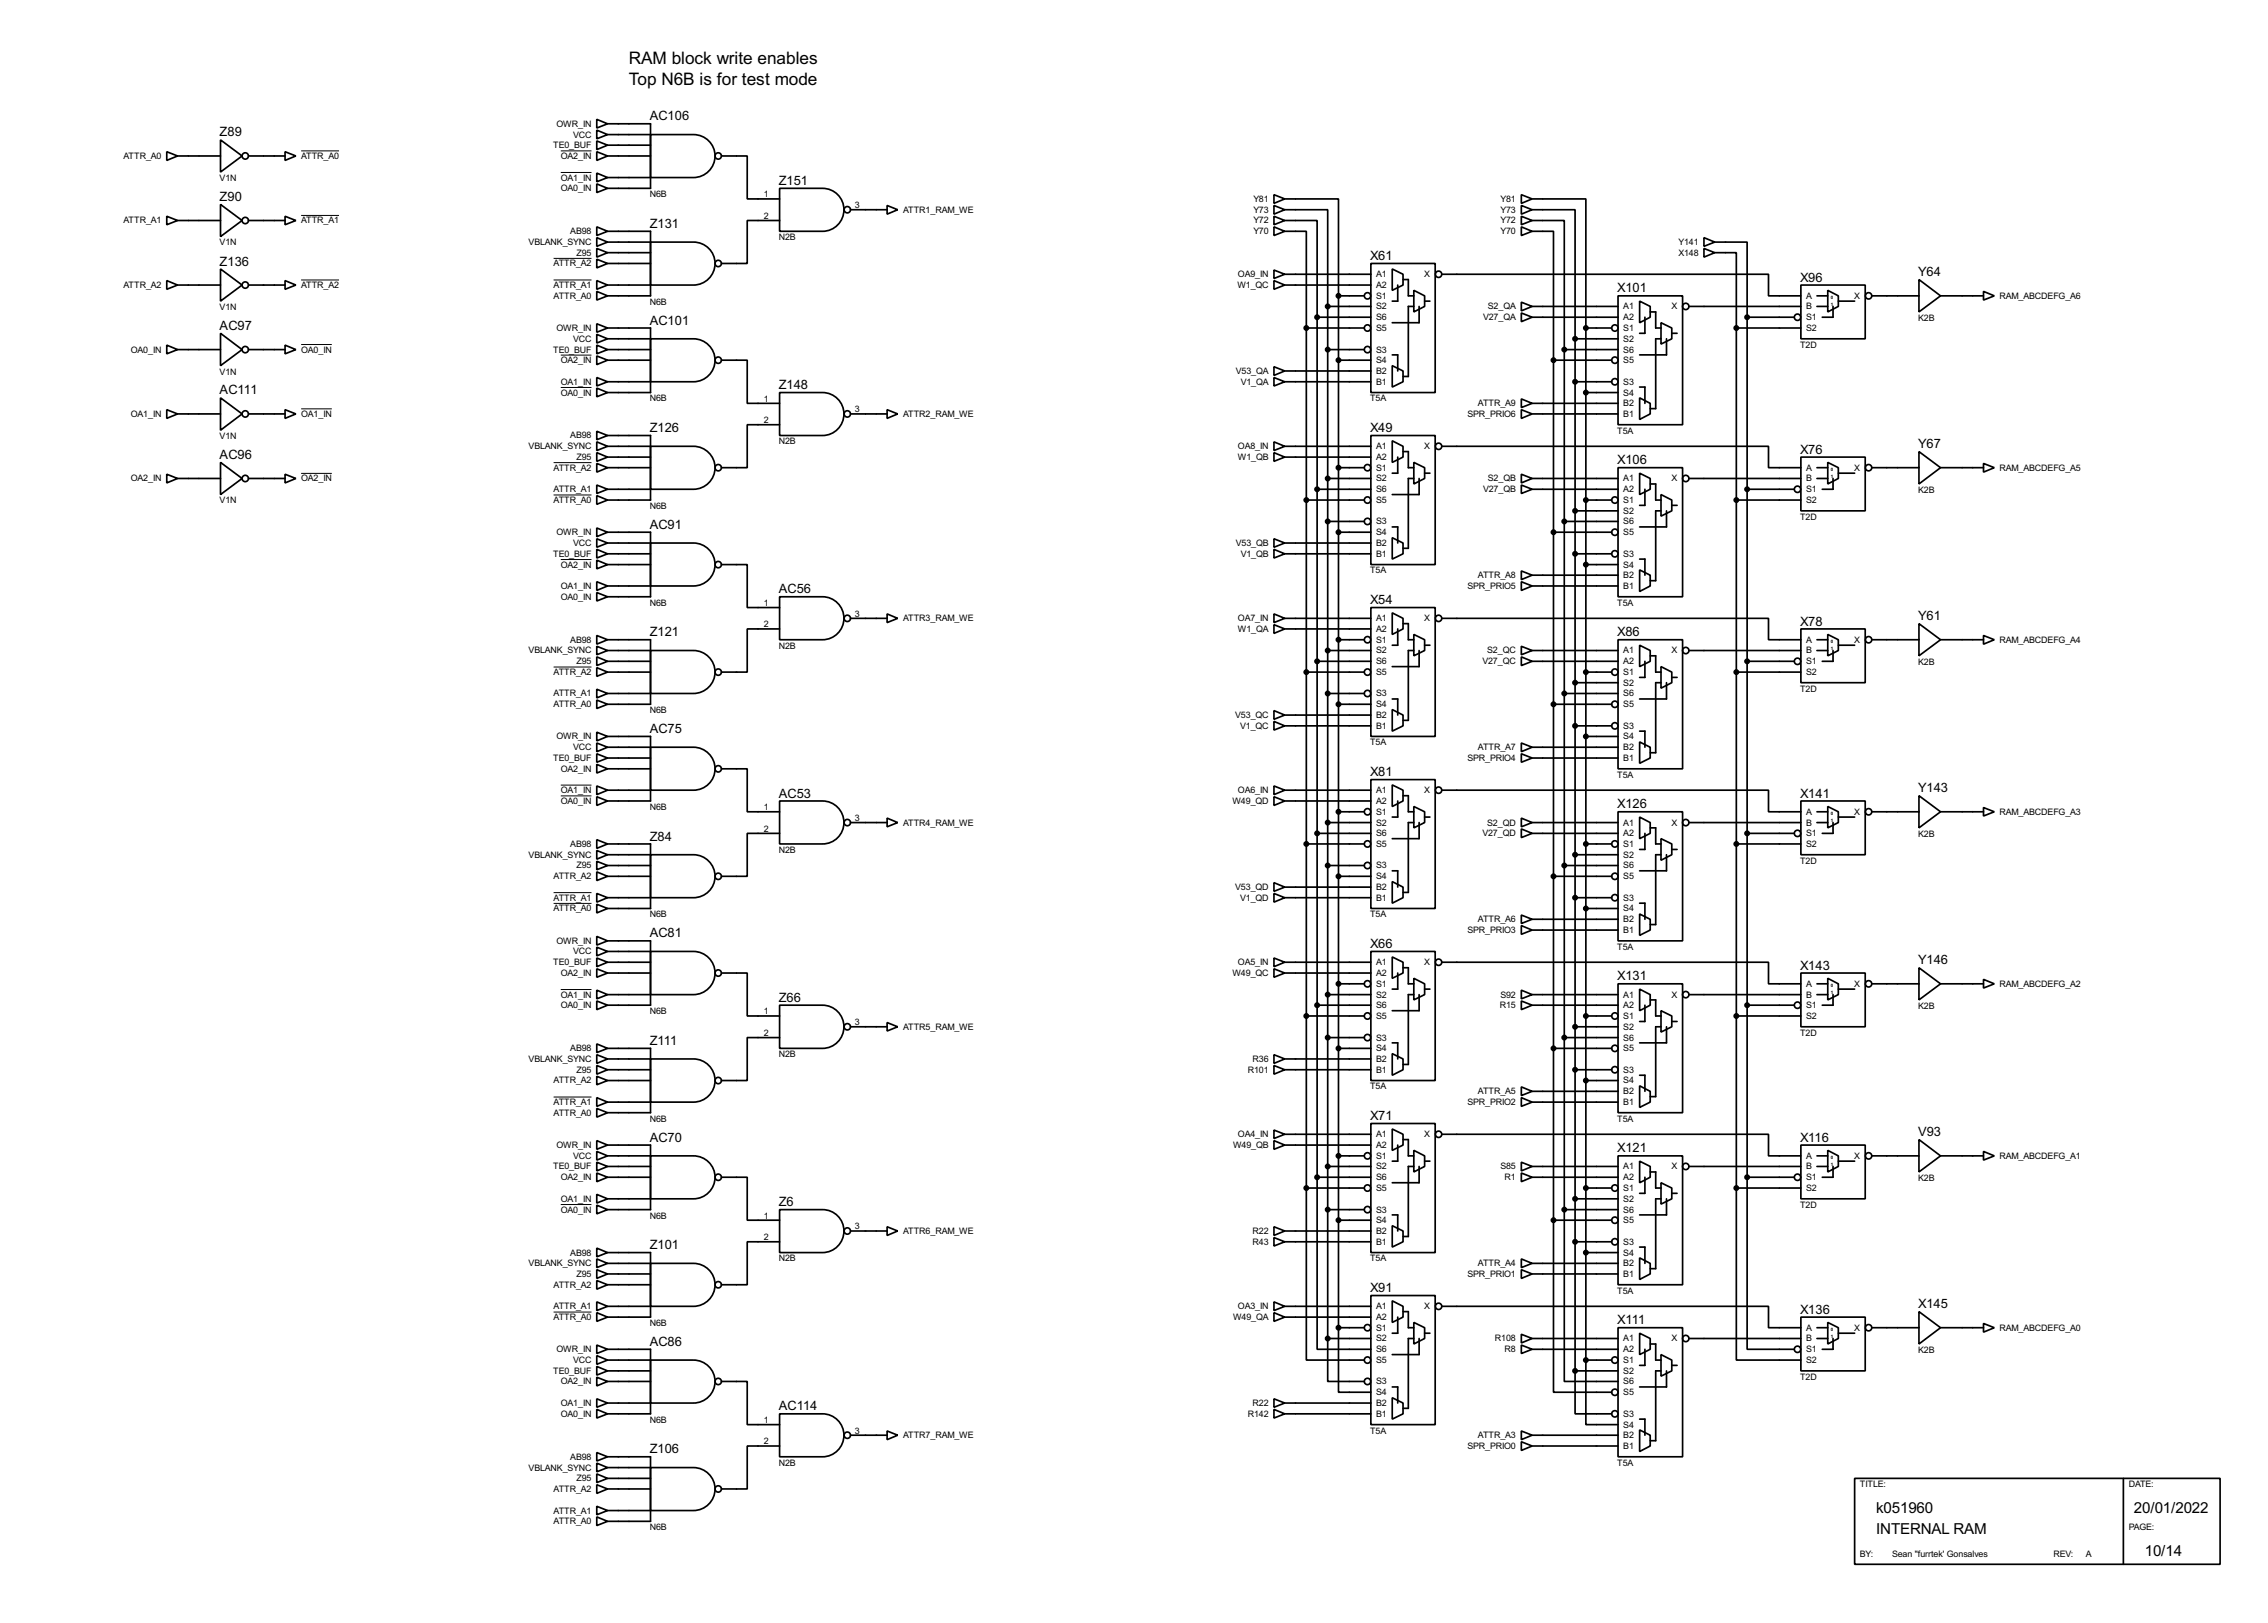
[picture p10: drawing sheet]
<svg xmlns="http://www.w3.org/2000/svg" width="536mm" height="383mm" viewBox="0 0 536 383" stroke-linecap="round" stroke-linejoin="round" font-family="sans-serif">
<defs><g id="words">
<g font-size="4.6">
<text x="148.6" y="15.1">RAM block write enables</text>
<text x="148.6" y="20.2">Top N6B is for test mode</text>
</g>
<g font-size="4">
<text x="443.3" y="357.4">k051960</text>
<text x="504.2" y="357.4">20/01/2022</text>
<text x="443.3" y="362.5">INTERNAL RAM</text>
<text x="506.8" y="367.6">10/14</text>
</g>
<g font-size="3.4">
<text x="153.5" y="28.5">AC106</text>
<text x="51.9" y="32.3">Z89</text>
<text x="51.9" y="47.5">Z90</text>
<text x="184" y="43.7">Z151</text>
<text x="153.5" y="53.9">Z131</text>
<text x="51.9" y="62.8">Z136</text>
<text x="323.7" y="61.4">X61</text>
<text x="453.2" y="65.3">Y64</text>
<text x="382.1" y="69.1">X101</text>
<text x="425.3" y="66.6">X96</text>
<text x="51.9" y="78">AC97</text>
<text x="153.5" y="76.7">AC101</text>
<text x="51.9" y="93.2">AC111</text>
<text x="184" y="92">Z148</text>
<text x="153.5" y="102.1">Z126</text>
<text x="323.7" y="102.1">X49</text>
<text x="425.3" y="107.2">X76</text>
<text x="453.2" y="105.9">Y67</text>
<text x="51.9" y="108.5">AC96</text>
<text x="382.1" y="109.7">X106</text>
<text x="153.5" y="124.9">AC91</text>
<text x="184" y="140.2">AC56</text>
<text x="323.7" y="142.8">X54</text>
<text x="425.3" y="147.8">X78</text>
<text x="453.2" y="146.6">Y61</text>
<text x="153.5" y="150.3">Z121</text>
<text x="382.1" y="150.3">X86</text>
<text x="153.5" y="173.2">AC75</text>
<text x="323.7" y="183.4">X81</text>
<text x="184" y="188.5">AC53</text>
<text x="382.1" y="191">X126</text>
<text x="425.3" y="188.5">X141</text>
<text x="453.2" y="187.2">Y143</text>
<text x="153.5" y="198.6">Z84</text>
<text x="153.5" y="221.5">AC81</text>
<text x="323.7" y="224">X66</text>
<text x="453.2" y="227.9">Y146</text>
<text x="382.1" y="231.7">X131</text>
<text x="425.3" y="229.1">X143</text>
<text x="184" y="236.7">Z66</text>
<text x="153.5" y="246.9">Z111</text>
<text x="153.5" y="269.8">AC70</text>
<text x="323.7" y="264.7">X71</text>
<text x="425.3" y="269.8">X116</text>
<text x="453.2" y="268.5">V93</text>
<text x="382.1" y="272.3">X121</text>
<text x="184" y="285">Z6</text>
<text x="153.5" y="295.2">Z101</text>
<text x="323.7" y="305.3">X91</text>
<text x="425.3" y="310.4">X136</text>
<text x="453.2" y="309.1">X145</text>
<text x="382.1" y="312.9">X111</text>
<text x="153.5" y="318">AC86</text>
<text x="184" y="333.3">AC114</text>
<text x="153.5" y="343.4">Z106</text>
</g>
<g font-size="2.4">
<text x="131.5" y="30">OWR_IN</text>
<text x="130.7" y="35">TE0_BUF</text>
<text x="135.4" y="32.5">VCC</text>
<text x="29.2" y="37.5">ATTR_A0</text>
<text x="71.2" y="37.5">ATTR_A0</text>
<text x="132.5" y="37.5">OA2_IN</text>
<text x="51.9" y="42.7">V1N</text>
<text x="132.5" y="42.7">OA1_IN</text>
<text x="132.5" y="45.2">OA0_IN</text>
<text x="153.5" y="46.6">N6B</text>
<text x="180.5" y="46.6">1</text>
<text x="296.2" y="47.7">Y81</text>
<text x="354.6" y="47.7">Y81</text>
<text x="29.2" y="52.8">ATTR_A1</text>
<text x="71.2" y="52.8">ATTR_A1</text>
<text x="180.5" y="51.7">2</text>
<text x="202" y="49.2">3</text>
<text x="213.4" y="50.2">ATTR1_RAM_WE</text>
<text x="296.2" y="50.2">Y73</text>
<text x="296.2" y="52.8">Y72</text>
<text x="354.6" y="50.2">Y73</text>
<text x="354.6" y="52.8">Y72</text>
<text x="51.9" y="58">V1N</text>
<text x="124.9" y="57.9">VBLANK_SYNC</text>
<text x="134.8" y="55.4">AB98</text>
<text x="184" y="56.8">N2B</text>
<text x="296.2" y="55.4">Y70</text>
<text x="354.6" y="55.4">Y70</text>
<text x="396.6" y="57.9">Y141</text>
<text x="130.8" y="62.9">ATTR_A2</text>
<text x="136.2" y="60.4">Z95</text>
<text x="292.5" y="65.5">OA9_IN</text>
<text x="325.2" y="65.5">A1</text>
<text x="336.5" y="65.5">X</text>
<text x="396.5" y="60.4">X148</text>
<text x="29.2" y="68.1">ATTR_A2</text>
<text x="71.2" y="68.1">ATTR_A2</text>
<text x="130.8" y="68.1">ATTR_A1</text>
<text x="130.8" y="70.6">ATTR_A0</text>
<text x="153.5" y="72">N6B</text>
<text x="292.4" y="68.1">W1_QC</text>
<text x="325.2" y="68.1">A2</text>
<text x="325.2" y="70.6">S1</text>
<text x="426.8" y="70.6">A</text>
<text x="438.1" y="70.6">X</text>
<text x="472.5" y="70.6">RAM_ABCDEFG_A6</text>
<text x="51.9" y="73.3">V1N</text>
<text x="325.2" y="73.1">S2</text>
<text x="325.2" y="75.6">S6</text>
<text x="350.4" y="75.6">V27_QA</text>
<text x="351.6" y="73.1">S2_QA</text>
<text x="383.6" y="73.1">A1</text>
<text x="383.6" y="75.6">A2</text>
<text x="394.9" y="73.1">X</text>
<text x="426.8" y="73.1">B</text>
<text x="426.8" y="75.6">S1</text>
<text x="453.2" y="75.8">K2B</text>
<text x="30.9" y="83.3">OA0_IN</text>
<text x="71.2" y="83.3">OA0_IN</text>
<text x="130.7" y="83.3">TE0_BUF</text>
<text x="131.5" y="78.2">OWR_IN</text>
<text x="135.4" y="80.8">VCC</text>
<text x="325.2" y="83.3">S3</text>
<text x="325.2" y="78.2">S5</text>
<text x="383.6" y="80.8">S2</text>
<text x="383.6" y="83.3">S6</text>
<text x="383.6" y="78.2">S1</text>
<text x="425.3" y="82.2">T2D</text>
<text x="426.8" y="78.2">S2</text>
<text x="51.9" y="88.5">V1N</text>
<text x="132.5" y="85.8">OA2_IN</text>
<text x="292" y="88.4">V53_QA</text>
<text x="325.2" y="85.8">S4</text>
<text x="325.2" y="88.4">B2</text>
<text x="383.6" y="85.8">S5</text>
<text x="132.5" y="90.9">OA1_IN</text>
<text x="132.5" y="93.5">OA0_IN</text>
<text x="153.5" y="94.9">N6B</text>
<text x="180.5" y="94.9">1</text>
<text x="293.2" y="90.9">V1_QA</text>
<text x="323.7" y="94.9">T5A</text>
<text x="325.2" y="90.9">B1</text>
<text x="349.2" y="96">ATTR_A9</text>
<text x="383.6" y="93.5">S4</text>
<text x="383.6" y="96">B2</text>
<text x="383.6" y="90.9">S3</text>
<text x="30.9" y="98.5">OA1_IN</text>
<text x="71.2" y="98.5">OA1_IN</text>
<text x="180.5" y="100">2</text>
<text x="202" y="97.4">3</text>
<text x="213.4" y="98.5">ATTR2_RAM_WE</text>
<text x="346.7" y="98.5">SPR_PRIO6</text>
<text x="383.6" y="98.5">B1</text>
<text x="51.9" y="103.7">V1N</text>
<text x="124.9" y="106.2">VBLANK_SYNC</text>
<text x="134.8" y="103.6">AB98</text>
<text x="184" y="105">N2B</text>
<text x="292.5" y="106.2">OA8_IN</text>
<text x="325.2" y="106.2">A1</text>
<text x="336.5" y="106.2">X</text>
<text x="382.1" y="102.4">T5A</text>
<text x="30.9" y="113.7">OA2_IN</text>
<text x="71.2" y="113.7">OA2_IN</text>
<text x="130.8" y="111.2">ATTR_A2</text>
<text x="136.2" y="108.7">Z95</text>
<text x="292.5" y="108.7">W1_QB</text>
<text x="325.2" y="108.7">A2</text>
<text x="325.2" y="113.7">S2</text>
<text x="325.2" y="111.2">S1</text>
<text x="351.6" y="113.7">S2_QB</text>
<text x="383.6" y="113.7">A1</text>
<text x="394.9" y="113.7">X</text>
<text x="426.8" y="111.2">A</text>
<text x="426.8" y="113.7">B</text>
<text x="438.1" y="111.2">X</text>
<text x="472.5" y="111.2">RAM_ABCDEFG_A5</text>
<text x="51.9" y="119">V1N</text>
<text x="130.8" y="116.3">ATTR_A1</text>
<text x="130.8" y="118.9">ATTR_A0</text>
<text x="325.2" y="116.3">S6</text>
<text x="325.2" y="118.9">S5</text>
<text x="350.4" y="116.3">V27_QB</text>
<text x="383.6" y="116.3">A2</text>
<text x="383.6" y="118.9">S1</text>
<text x="426.8" y="118.9">S2</text>
<text x="426.8" y="116.3">S1</text>
<text x="453.2" y="116.4">K2B</text>
<text x="153.5" y="120.3">N6B</text>
<text x="325.2" y="123.9">S3</text>
<text x="383.6" y="121.4">S2</text>
<text x="383.6" y="123.9">S6</text>
<text x="425.3" y="122.8">T2D</text>
<text x="130.7" y="131.6">TE0_BUF</text>
<text x="131.5" y="126.4">OWR_IN</text>
<text x="135.4" y="129">VCC</text>
<text x="292" y="129">V53_QB</text>
<text x="293.2" y="131.6">V1_QB</text>
<text x="325.2" y="126.4">S4</text>
<text x="325.2" y="129">B2</text>
<text x="325.2" y="131.6">B1</text>
<text x="383.6" y="131.6">S3</text>
<text x="383.6" y="126.4">S5</text>
<text x="132.5" y="134.1">OA2_IN</text>
<text x="323.7" y="135.5">T5A</text>
<text x="349.2" y="136.6">ATTR_A8</text>
<text x="383.6" y="134.1">S4</text>
<text x="383.6" y="136.6">B2</text>
<text x="132.5" y="139.2">OA1_IN</text>
<text x="132.5" y="141.7">OA0_IN</text>
<text x="153.5" y="143.1">N6B</text>
<text x="180.5" y="143.2">1</text>
<text x="346.7" y="139.2">SPR_PRIO5</text>
<text x="382.1" y="143.1">T5A</text>
<text x="383.6" y="139.2">B1</text>
<text x="180.5" y="148.2">2</text>
<text x="202" y="145.7">3</text>
<text x="213.4" y="146.8">ATTR3_RAM_WE</text>
<text x="292.5" y="146.8">OA7_IN</text>
<text x="292.5" y="149.3">W1_QA</text>
<text x="325.2" y="146.8">A1</text>
<text x="325.2" y="149.3">A2</text>
<text x="336.5" y="146.8">X</text>
<text x="124.9" y="154.4">VBLANK_SYNC</text>
<text x="134.8" y="151.9">AB98</text>
<text x="184" y="153.3">N2B</text>
<text x="325.2" y="154.4">S2</text>
<text x="325.2" y="151.9">S1</text>
<text x="351.4" y="154.4">S2_QC</text>
<text x="383.6" y="154.4">A1</text>
<text x="394.9" y="154.4">X</text>
<text x="426.8" y="151.9">A</text>
<text x="426.8" y="154.4">B</text>
<text x="438.1" y="151.9">X</text>
<text x="472.5" y="151.9">RAM_ABCDEFG_A4</text>
<text x="130.8" y="159.5">ATTR_A2</text>
<text x="136.2" y="157">Z95</text>
<text x="325.2" y="157">S6</text>
<text x="325.2" y="159.5">S5</text>
<text x="350.3" y="157">V27_QC</text>
<text x="383.6" y="157">A2</text>
<text x="383.6" y="159.5">S1</text>
<text x="426.8" y="159.5">S2</text>
<text x="426.8" y="157">S1</text>
<text x="453.2" y="157.1">K2B</text>
<text x="130.8" y="164.6">ATTR_A1</text>
<text x="130.8" y="167.1">ATTR_A0</text>
<text x="325.2" y="167.1">S4</text>
<text x="325.2" y="164.6">S3</text>
<text x="383.6" y="162">S2</text>
<text x="383.6" y="164.6">S6</text>
<text x="383.6" y="167.1">S5</text>
<text x="425.3" y="163.4">T2D</text>
<text x="153.5" y="168.5">N6B</text>
<text x="291.9" y="169.7">V53_QC</text>
<text x="293" y="172.2">V1_QC</text>
<text x="325.2" y="169.7">B2</text>
<text x="325.2" y="172.2">B1</text>
<text x="383.6" y="172.2">S3</text>
<text x="130.7" y="179.8">TE0_BUF</text>
<text x="131.5" y="174.7">OWR_IN</text>
<text x="135.4" y="177.3">VCC</text>
<text x="323.7" y="176.1">T5A</text>
<text x="346.7" y="179.8">SPR_PRIO4</text>
<text x="349.2" y="177.3">ATTR_A7</text>
<text x="383.6" y="174.7">S4</text>
<text x="383.6" y="177.3">B2</text>
<text x="383.6" y="179.8">B1</text>
<text x="132.5" y="182.4">OA2_IN</text>
<text x="382.1" y="183.8">T5A</text>
<text x="132.5" y="187.4">OA1_IN</text>
<text x="132.5" y="190">OA0_IN</text>
<text x="153.5" y="191.4">N6B</text>
<text x="180.5" y="191.4">1</text>
<text x="291.2" y="190">W49_QD</text>
<text x="292.5" y="187.4">OA6_IN</text>
<text x="325.2" y="187.4">A1</text>
<text x="325.2" y="190">A2</text>
<text x="336.5" y="187.4">X</text>
<text x="180.5" y="196.5">2</text>
<text x="202" y="194">3</text>
<text x="213.4" y="195.1">ATTR4_RAM_WE</text>
<text x="325.2" y="195.1">S2</text>
<text x="325.2" y="197.6">S6</text>
<text x="325.2" y="192.5">S1</text>
<text x="350.3" y="197.6">V27_QD</text>
<text x="351.4" y="195.1">S2_QD</text>
<text x="383.6" y="195.1">A1</text>
<text x="383.6" y="197.6">A2</text>
<text x="394.9" y="195.1">X</text>
<text x="426.8" y="192.5">A</text>
<text x="426.8" y="195.1">B</text>
<text x="426.8" y="197.6">S1</text>
<text x="438.1" y="192.5">X</text>
<text x="453.2" y="197.7">K2B</text>
<text x="472.5" y="192.5">RAM_ABCDEFG_A3</text>
<text x="124.9" y="202.7">VBLANK_SYNC</text>
<text x="134.8" y="200.1">AB98</text>
<text x="184" y="201.5">N2B</text>
<text x="325.2" y="200.1">S5</text>
<text x="383.6" y="202.7">S2</text>
<text x="383.6" y="200.1">S1</text>
<text x="426.8" y="200.1">S2</text>
<text x="130.8" y="207.8">ATTR_A2</text>
<text x="136.2" y="205.2">Z95</text>
<text x="325.2" y="207.8">S4</text>
<text x="325.2" y="205.2">S3</text>
<text x="383.6" y="205.2">S6</text>
<text x="383.6" y="207.8">S5</text>
<text x="425.3" y="204.1">T2D</text>
<text x="130.8" y="212.8">ATTR_A1</text>
<text x="130.8" y="215.4">ATTR_A0</text>
<text x="291.9" y="210.3">V53_QD</text>
<text x="293" y="212.8">V1_QD</text>
<text x="325.2" y="210.3">B2</text>
<text x="325.2" y="212.8">B1</text>
<text x="383.6" y="215.4">S4</text>
<text x="383.6" y="212.8">S3</text>
<text x="153.5" y="216.8">N6B</text>
<text x="323.7" y="216.8">T5A</text>
<text x="346.7" y="220.5">SPR_PRIO3</text>
<text x="349.2" y="217.9">ATTR_A6</text>
<text x="383.6" y="217.9">B2</text>
<text x="383.6" y="220.5">B1</text>
<text x="131.5" y="223">OWR_IN</text>
<text x="135.4" y="225.5">VCC</text>
<text x="382.1" y="224.4">T5A</text>
<text x="130.7" y="228.1">TE0_BUF</text>
<text x="132.5" y="230.6">OA2_IN</text>
<text x="291.2" y="230.6">W49_QC</text>
<text x="292.5" y="228.1">OA5_IN</text>
<text x="325.2" y="228.1">A1</text>
<text x="325.2" y="230.6">A2</text>
<text x="325.2" y="233.2">S1</text>
<text x="336.5" y="228.1">X</text>
<text x="426.8" y="233.2">A</text>
<text x="438.1" y="233.2">X</text>
<text x="472.5" y="233.2">RAM_ABCDEFG_A2</text>
<text x="132.5" y="235.7">OA1_IN</text>
<text x="132.5" y="238.2">OA0_IN</text>
<text x="153.5" y="239.6">N6B</text>
<text x="180.5" y="239.7">1</text>
<text x="325.2" y="235.7">S2</text>
<text x="325.2" y="238.2">S6</text>
<text x="354.4" y="238.2">R15</text>
<text x="354.5" y="235.7">S92</text>
<text x="383.6" y="235.7">A1</text>
<text x="383.6" y="238.2">A2</text>
<text x="394.9" y="235.7">X</text>
<text x="426.8" y="235.7">B</text>
<text x="426.8" y="238.2">S1</text>
<text x="453.2" y="238.4">K2B</text>
<text x="180.5" y="244.8">2</text>
<text x="202" y="242.2">3</text>
<text x="213.4" y="243.3">ATTR5_RAM_WE</text>
<text x="325.2" y="245.9">S3</text>
<text x="325.2" y="240.8">S5</text>
<text x="383.6" y="243.3">S2</text>
<text x="383.6" y="245.9">S6</text>
<text x="383.6" y="240.8">S1</text>
<text x="425.3" y="244.7">T2D</text>
<text x="426.8" y="240.8">S2</text>
<text x="124.9" y="250.9">VBLANK_SYNC</text>
<text x="134.8" y="248.4">AB98</text>
<text x="184" y="249.8">N2B</text>
<text x="296" y="250.9">R36</text>
<text x="325.2" y="248.4">S4</text>
<text x="325.2" y="250.9">B2</text>
<text x="383.6" y="248.4">S5</text>
<text x="130.8" y="256">ATTR_A2</text>
<text x="136.2" y="253.5">Z95</text>
<text x="294.8" y="253.5">R101</text>
<text x="323.7" y="257.4">T5A</text>
<text x="325.2" y="253.5">B1</text>
<text x="383.6" y="256">S4</text>
<text x="383.6" y="253.5">S3</text>
<text x="130.8" y="261.1">ATTR_A1</text>
<text x="130.8" y="263.6">ATTR_A0</text>
<text x="346.7" y="261.1">SPR_PRIO2</text>
<text x="349.2" y="258.6">ATTR_A5</text>
<text x="383.6" y="258.6">B2</text>
<text x="383.6" y="261.1">B1</text>
<text x="153.5" y="265">N6B</text>
<text x="292.5" y="268.7">OA4_IN</text>
<text x="325.2" y="268.7">A1</text>
<text x="336.5" y="268.7">X</text>
<text x="382.1" y="265">T5A</text>
<text x="131.5" y="271.3">OWR_IN</text>
<text x="135.4" y="273.8">VCC</text>
<text x="291.4" y="271.3">W49_QB</text>
<text x="325.2" y="271.3">A2</text>
<text x="325.2" y="273.8">S1</text>
<text x="426.8" y="273.8">A</text>
<text x="438.1" y="273.8">X</text>
<text x="472.5" y="273.8">RAM_ABCDEFG_A1</text>
<text x="130.7" y="276.3">TE0_BUF</text>
<text x="132.5" y="278.9">OA2_IN</text>
<text x="325.2" y="276.3">S2</text>
<text x="325.2" y="278.9">S6</text>
<text x="325.2" y="281.4">S5</text>
<text x="354.5" y="276.3">S85</text>
<text x="355.5" y="278.9">R1</text>
<text x="383.6" y="276.3">A1</text>
<text x="383.6" y="278.9">A2</text>
<text x="383.6" y="281.4">S1</text>
<text x="394.9" y="276.3">X</text>
<text x="426.8" y="281.4">S2</text>
<text x="426.8" y="276.3">B</text>
<text x="426.8" y="278.9">S1</text>
<text x="453.2" y="279">K2B</text>
<text x="132.5" y="284">OA1_IN</text>
<text x="132.5" y="286.5">OA0_IN</text>
<text x="153.5" y="287.9">N6B</text>
<text x="180.5" y="287.9">1</text>
<text x="325.2" y="286.5">S3</text>
<text x="383.6" y="284">S2</text>
<text x="383.6" y="286.5">S6</text>
<text x="425.3" y="285.4">T2D</text>
<text x="180.5" y="293">2</text>
<text x="202" y="290.5">3</text>
<text x="213.4" y="291.6">ATTR6_RAM_WE</text>
<text x="296" y="291.6">R22</text>
<text x="325.2" y="289">S4</text>
<text x="325.2" y="291.6">B2</text>
<text x="383.6" y="289">S5</text>
<text x="124.9" y="299.2">VBLANK_SYNC</text>
<text x="134.8" y="296.7">AB98</text>
<text x="184" y="298.1">N2B</text>
<text x="296" y="294.1">R43</text>
<text x="323.7" y="298.1">T5A</text>
<text x="325.2" y="294.1">B1</text>
<text x="349.2" y="299.2">ATTR_A4</text>
<text x="383.6" y="296.7">S4</text>
<text x="383.6" y="299.2">B2</text>
<text x="383.6" y="294.1">S3</text>
<text x="130.8" y="304.3">ATTR_A2</text>
<text x="136.2" y="301.7">Z95</text>
<text x="346.7" y="301.7">SPR_PRIO1</text>
<text x="382.1" y="305.7">T5A</text>
<text x="383.6" y="301.7">B1</text>
<text x="130.8" y="309.4">ATTR_A1</text>
<text x="130.8" y="311.9">ATTR_A0</text>
<text x="291.4" y="311.9">W49_QA</text>
<text x="292.5" y="309.4">OA3_IN</text>
<text x="325.2" y="309.4">A1</text>
<text x="325.2" y="311.9">A2</text>
<text x="336.5" y="309.4">X</text>
<text x="153.5" y="313.3">N6B</text>
<text x="325.2" y="317">S2</text>
<text x="325.2" y="314.4">S1</text>
<text x="353.2" y="317">R108</text>
<text x="383.6" y="317">A1</text>
<text x="394.9" y="317">X</text>
<text x="426.8" y="314.4">A</text>
<text x="426.8" y="317">B</text>
<text x="438.1" y="314.4">X</text>
<text x="472.5" y="314.4">RAM_ABCDEFG_A0</text>
<text x="131.5" y="319.5">OWR_IN</text>
<text x="135.4" y="322.1">VCC</text>
<text x="325.2" y="319.5">S6</text>
<text x="325.2" y="322.1">S5</text>
<text x="355.5" y="319.5">R8</text>
<text x="383.6" y="319.5">A2</text>
<text x="383.6" y="322.1">S1</text>
<text x="426.8" y="322.1">S2</text>
<text x="426.8" y="319.5">S1</text>
<text x="453.2" y="319.7">K2B</text>
<text x="130.7" y="324.6">TE0_BUF</text>
<text x="132.5" y="327.1">OA2_IN</text>
<text x="325.2" y="329.7">S4</text>
<text x="325.2" y="327.1">S3</text>
<text x="383.6" y="324.6">S2</text>
<text x="383.6" y="327.1">S6</text>
<text x="383.6" y="329.7">S5</text>
<text x="425.3" y="326">T2D</text>
<text x="132.5" y="332.2">OA1_IN</text>
<text x="132.5" y="334.8">OA0_IN</text>
<text x="294.8" y="334.8">R142</text>
<text x="296" y="332.2">R22</text>
<text x="325.2" y="332.2">B2</text>
<text x="325.2" y="334.8">B1</text>
<text x="383.6" y="334.8">S3</text>
<text x="153.5" y="336.2">N6B</text>
<text x="180.5" y="336.2">1</text>
<text x="180.5" y="341.3">2</text>
<text x="202" y="338.7">3</text>
<text x="213.4" y="339.8">ATTR7_RAM_WE</text>
<text x="323.7" y="338.7">T5A</text>
<text x="349.2" y="339.8">ATTR_A3</text>
<text x="383.6" y="337.3">S4</text>
<text x="383.6" y="339.8">B2</text>
<text x="124.9" y="347.5">VBLANK_SYNC</text>
<text x="134.8" y="344.9">AB98</text>
<text x="184" y="346.3">N2B</text>
<text x="346.7" y="342.4">SPR_PRIO0</text>
<text x="382.1" y="346.3">T5A</text>
<text x="383.6" y="342.4">B1</text>
<text x="130.8" y="352.5">ATTR_A2</text>
<text x="136.2" y="350">Z95</text>
<text x="439.5" y="351.4">TITLE:</text>
<text x="503" y="351.4">DATE:</text>
<text x="130.8" y="357.6">ATTR_A1</text>
<text x="130.8" y="360.2">ATTR_A0</text>
<text x="153.5" y="361.6">N6B</text>
<text x="503" y="361.6">PAGE:</text>
<text x="439.5" y="368">BY:</text>
<text x="447.1" y="368">Sean &quot;furrtek' Gonsalves</text>
<text x="485.2" y="368">REV:</text>
<text x="492.8" y="368">A</text>
</g>
<g font-size="1.2">
<text x="432.6" y="70.6">0</text>
<text x="432.6" y="72.3">1</text>
<text x="432.6" y="111.2">0</text>
<text x="432.6" y="113">1</text>
<text x="432.6" y="151.9">0</text>
<text x="432.6" y="153.7">1</text>
<text x="432.6" y="192.5">0</text>
<text x="432.6" y="194.3">1</text>
<text x="432.6" y="233.2">0</text>
<text x="432.6" y="234.9">1</text>
<text x="432.6" y="273.8">0</text>
<text x="432.6" y="275.6">1</text>
<text x="432.6" y="314.4">0</text>
<text x="432.6" y="316.2">1</text>
</g>
</g></defs>
<g fill="none" stroke="#000" stroke-width=".4">
<path d="M39.4 35.9l2.6 1-2.6 1zM42 36.9h10.1M52.1 33.1l5.1 3.8-5.1 3.8zM58.7 36.9h8.7M67.4 35.9l2.5 1-2.5 1zM141 28.2l2.6 1.1-2.6 1zM141 30.8l2.6 1-2.6 1zM141 33.3l2.6 1-2.6 1.1zM141 35.9l2.6 1-2.6 1zM143.6 29.3h10.1v15.2h-10.1M143.6 31.8h10.1M143.6 34.3h10.1"/>
<path d="M143.6 36.9h10.1M153.7 31.8h10.2a5.1 5.1 0 0 1 5.1 5.1 5.1 5.1 0 0 1-5.1 5.1h-10.2zM170.5 36.9h6.1v10.1h7.6M39.4 51.1l2.6 1-2.6 1zM42 52.1h10.1M52.1 48.3l5.1 3.8-5.1 3.8zM58.7 52.1h8.7M67.4 51.1l2.5 1-2.5 1zM141 40.9l2.6 1.1-2.6 1zM141 43.5l2.6 1-2.6 1zM141 53.6l2.6 1.1-2.6 1zM141 56.2l2.6 1-2.6 1z"/>
<path d="M141 58.7l2.6 1-2.6 1.1zM143.6 54.7h10.1v15.2h-10.1M143.6 42h10.1M143.6 57.2h10.1M143.6 59.7h10.1M153.7 57.2h10.2a5.1 5.1 0 0 1 5.1 5.1 5.1 5.1 0 0 1-5.1 5.1h-10.2zM184.2 44.5h10.2a5.1 5.1 0 0 1 5 5.1 5.1 5.1 0 0 1-5 5.1h-10.2zM184.2 52.1h-7.6v10.2h-6.1M201 49.6h8.6M209.6 48.6l2.5 1-2.5 1zM301 46l2.6 1-2.6 1.1zM301 53.6l2.6 1.1-2.6 1z"/>
<path d="M301 48.6l2.6 1-2.6 1zM301 51.1l2.6 1-2.6 1zM303.6 47h12.7v22.9M303.6 49.6h10.1v22.8M303.6 52.1h7.6v22.9M303.6 54.7h5.1v22.8M359.5 46l2.5 1-2.5 1.1zM359.5 53.6l2.5 1.1-2.5 1zM359.5 48.6l2.5 1-2.5 1zM359.5 51.1l2.5 1-2.5 1zM362 47h12.7v30.5M362 49.6h10.2v30.5"/>
<path d="M362 52.1h7.6v30.5M362 54.7h5.1v30.4M402.6 56.2l2.6 1-2.6 1zM402.6 58.7l2.6 1-2.6 1.1zM405.2 57.2h7.6v17.8M405.2 59.7h5.1v17.8M39.4 66.3l2.6 1.1-2.6 1zM42 67.4h10.1M52.1 63.6l5.1 3.8-5.1 3.8zM52.1 78.8l5.1 3.8-5.1 3.8zM58.7 67.4h8.7M67.4 66.3l2.5 1.1-2.5 1z"/>
<path d="M141 76.5l2.6 1-2.6 1zM141 79l2.6 1.1-2.6 1zM141 61.3l2.6 1-2.6 1zM141 66.3l2.6 1.1-2.6 1zM141 68.9l2.6 1-2.6 1zM143.6 67.4h10.1M143.6 77.5h10.1v15.3h-10.1M143.6 62.3h10.1M301 63.8l2.6 1-2.6 1zM301 66.3l2.6 1.1-2.6 1zM303.6 64.8h20.3M303.6 67.4h20.3"/>
<path d="M308.7 77.5h13.7M308.7 77.5v203.2M311.2 75h12.7M311.2 75v203.2M313.7 72.4h10.2M313.7 72.4v243.9M316.3 69.9h6.1M316.3 69.9v243.8M323.9 62.3h15.2v30.5h-15.2zM329 63.6l2.5 1.2v2.6l-2.5 1.2zM330.3 67.4v3.8h-1.3M331.5 66.1h1.3v3.8h1.3"/>
<path d="M334.1 68.6l2.5 1.3v2.5l-2.5 1.3zM334.1 72.4h-1.3v16.6h-1.3M335.3 72.4v3.9h-6.3M336.6 71.2h1.3M340.7 64.8h77.2v5.1h7.6M359.5 71.4l2.5 1-2.5 1.1zM359.5 74l2.5 1-2.5 1zM362 72.4h20.3M362 75h20.3M374.7 77.5h6.1M374.7 77.5v243.9M382.3 69.9h15.3v30.5h-15.3z"/>
<path d="M387.4 71.2l2.5 1.2v2.6l-2.5 1.3zM388.7 75v3.8h-1.3M389.9 73.7h1.3v3.8h1.3M392.5 76.3l2.5 1.2v2.6l-2.5 1.2zM395 78.8h1.3M399.1 72.4h26.4M410.3 77.5h15.2M410.3 77.5v203.2M412.8 75h11.2M412.8 75v203.2M425.5 67.4h15.2v12.7h-15.2zM429.3 69.9h2.6"/>
<path d="M429.3 72.4h2.6M431.9 68.6l2.5 1.3v2.5l-2.5 1.3zM433.1 72.4v2.6h-2.5M434.4 71.2h3.8M442.3 69.9h11.1M453.4 66.1l5.1 3.8-5.1 3.8zM458.5 69.9h10.2M468.7 68.9l2.5 1-2.5 1zM39.4 96.8l2.6 1-2.6 1.1zM39.4 81.6l2.6 1-2.6 1zM42 97.8h10.1M42 82.6h10.1"/>
<path d="M52.1 94l5.1 3.8-5.1 3.9zM58.7 97.8h8.7M58.7 82.6h8.7M67.4 96.8l2.5 1-2.5 1.1zM67.4 81.6l2.5 1-2.5 1zM141 81.6l2.6 1-2.6 1zM141 84.1l2.6 1-2.6 1.1zM141 89.2l2.6 1-2.6 1zM141 91.7l2.6 1.1-2.6 1zM143.6 90.2h10.1M143.6 80.1h10.1M143.6 82.6h10.1"/>
<path d="M143.6 85.1h10.1M153.7 80.1h10.2a5.1 5.1 0 0 1 5.1 5 5.1 5.1 0 0 1-5.1 5.1h-10.2zM170.5 85.1h6.1v10.2h7.6M184.2 92.8h10.2a5.1 5.1 0 0 1 5 5 5.1 5.1 0 0 1-5 5.1h-10.2zM201 97.8h8.6M209.6 96.8l2.5 1-2.5 1.1zM301 86.7l2.6 1-2.6 1zM301 89.2l2.6 1-2.6 1zM303.6 87.7h20.3M303.6 90.2h20.3M313.7 82.6h8.7M316.3 85.1h7.6"/>
<path d="M329 86.4l2.5 1.3v2.5l-2.5 1.3zM329 83.9h1.3v3.8M359.5 94.3l2.5 1-2.5 1zM359.5 96.8l2.5 1-2.5 1.1zM362 95.3h20.3M362 97.8h20.3M367.1 85.1h13.7M367.1 85.1v203.2M369.6 82.6h12.7M369.6 82.6v203.2M372.2 90.2h8.6M372.2 80.1h10.1"/>
<path d="M372.2 80.1v243.8M374.7 92.8h7.6M387.4 94l2.5 1.3v2.5l-2.5 1.3zM387.4 91.5h1.3v3.8M392.5 80.1h-1.3v16.5h-1.3M393.8 80.1v3.8h-6.4M39.4 112.1l2.6 1-2.6 1zM42 113.1h10.1M52.1 109.3l5.1 3.8-5.1 3.8zM58.7 113.1h8.7M67.4 112.1l2.5 1-2.5 1zM141 101.9l2.6 1-2.6 1z"/>
<path d="M141 104.4l2.6 1.1-2.6 1zM141 107l2.6 1-2.6 1zM141 109.5l2.6 1-2.6 1.1zM141 114.6l2.6 1-2.6 1zM141 117.1l2.6 1.1-2.6 1zM143.6 110.5h10.1M143.6 115.6h10.1M143.6 105.5h10.1M143.6 108h10.1M143.6 102.9h10.1v15.3h-10.1M153.7 105.5h10.2a5.1 5.1 0 0 1 5.1 5 5.1 5.1 0 0 1-5.1 5.1h-10.2zM184.2 100.4h-7.6v10.1h-6.1"/>
<path d="M301 104.4l2.6 1.1-2.6 1zM301 107l2.6 1-2.6 1zM303.6 105.5h20.3M303.6 108h20.3M308.7 118.2h13.7M311.2 115.6h12.7M313.7 113.1h10.2M316.3 110.5h6.1M323.9 102.9h15.2v30.5h-15.2zM329 104.2l2.5 1.3v2.5l-2.5 1.3zM330.3 108v3.8h-1.3M331.5 106.7h1.3v3.8h1.3"/>
<path d="M334.1 109.3l2.5 1.2v2.6l-2.5 1.3zM334.1 113.1h-1.3v16.5h-1.3M335.3 113.1v3.8h-6.3M336.6 111.8h1.3M340.7 105.5h77.2v5h7.6M359.5 112.1l2.5 1-2.5 1zM359.5 114.6l2.5 1-2.5 1zM362 113.1h20.3M362 115.6h20.3M374.7 118.2h6.1M382.3 110.5h15.3v30.5h-15.3zM387.4 111.8l2.5 1.3v2.5l-2.5 1.3z"/>
<path d="M388.7 115.6v3.8h-1.3M389.9 114.4h1.3v3.8h1.3M392.5 116.9l2.5 1.3v2.5l-2.5 1.3zM395 119.4h1.3M399.1 113.1h26.4M410.3 118.2h15.2M412.8 115.6h11.2M425.5 108h15.2v12.7h-15.2zM429.3 110.5h2.6M429.3 113.1h2.6M431.9 109.3l2.5 1.2v2.6l-2.5 1.3zM433.1 113.1v2.5h-2.5"/>
<path d="M434.4 111.8h3.8M442.3 110.5h11.1M453.4 106.7l5.1 3.8-5.1 3.9zM458.5 110.5h10.2M468.7 109.5l2.5 1-2.5 1.1zM141 124.8l2.6 1-2.6 1zM141 127.3l2.6 1-2.6 1zM141 129.8l2.6 1.1-2.6 1zM141 132.4l2.6 1-2.6 1zM141 137.5l2.6 1-2.6 1zM143.6 138.5h10.1M143.6 128.3h10.1"/>
<path d="M143.6 130.9h10.1M143.6 133.4h10.1M143.6 125.8h10.1v15.2h-10.1M153.7 128.3h10.2a5.1 5.1 0 0 1 5.1 5.1 5.1 5.1 0 0 1-5.1 5.1h-10.2zM170.5 133.4h6.1v10.2h7.6M301 127.3l2.6 1-2.6 1zM301 129.8l2.6 1.1-2.6 1zM303.6 128.3h20.3M303.6 130.9h20.3M313.7 123.2h8.7M316.3 125.8h7.6M329 127.1l2.5 1.2v2.6l-2.5 1.2z"/>
<path d="M329 124.5h1.3v3.8M359.5 134.9l2.5 1-2.5 1.1zM359.5 137.5l2.5 1-2.5 1zM362 135.9h20.3M362 138.5h20.3M367.1 125.8h13.7M369.6 123.2h12.7M372.2 130.9h8.6M372.2 120.7h10.1M374.7 133.4h7.6M387.4 134.7l2.5 1.2v2.6l-2.5 1.3zM387.4 132.1h1.3v3.8"/>
<path d="M392.5 120.7h-1.3v16.5h-1.3M393.8 120.7v3.8h-6.4M141 140l2.6 1-2.6 1zM141 150.2l2.6 1-2.6 1zM141 152.7l2.6 1-2.6 1zM141 155.2l2.6 1.1-2.6 1zM141 157.8l2.6 1-2.6 1zM143.6 151.2h10.1v15.2h-10.1M143.6 153.7h10.1M143.6 156.3h10.1M143.6 158.8h10.1M153.7 153.7h10.2a5.1 5.1 0 0 1 5.1 5.1 5.1 5.1 0 0 1-5.1 5.1h-10.2z"/>
<path d="M184.2 141h10.2a5.1 5.1 0 0 1 5 5.1 5.1 5.1 0 0 1-5 5.1h-10.2zM184.2 148.6h-7.6v10.2h-6.1M201 146.1h8.6M209.6 145.1l2.5 1-2.5 1zM301 145.1l2.6 1-2.6 1zM301 147.6l2.6 1-2.6 1.1zM303.6 146.1h20.3M303.6 148.6h20.3M308.7 158.8h13.7M311.2 156.3h12.7M313.7 153.7h10.2M316.3 151.2h6.1"/>
<path d="M323.9 143.6h15.2v30.4h-15.2zM329 144.8l2.5 1.3v2.5l-2.5 1.3zM330.3 148.6v3.9h-1.3M331.5 147.4h1.3v3.8h1.3M334.1 149.9l2.5 1.3v2.5l-2.5 1.3zM334.1 153.7h-1.3v16.5h-1.3M335.3 153.7v3.8h-6.3M336.6 152.5h1.3M340.7 146.1h77.2v5.1h7.6M359.5 152.7l2.5 1-2.5 1zM359.5 155.2l2.5 1.1-2.5 1zM362 153.7h20.3"/>
<path d="M362 156.3h20.3M374.7 158.8h6.1M382.3 151.2h15.3v30.5h-15.3zM387.4 152.5l2.5 1.2v2.6l-2.5 1.2zM388.7 156.3v3.8h-1.3M389.9 155h1.3v3.8h1.3M392.5 157.5l2.5 1.3v2.5l-2.5 1.3zM399.1 153.7h26.4M410.3 158.8h15.2M412.8 156.3h11.2M425.5 148.6h15.2v12.7h-15.2zM429.3 151.2h2.6"/>
<path d="M429.3 153.7h2.6M431.9 149.9l2.5 1.3v2.5l-2.5 1.3zM433.1 153.7v2.6h-2.5M434.4 152.5h3.8M442.3 151.2h11.1M453.4 147.4l5.1 3.8-5.1 3.8zM458.5 151.2h10.2M468.7 150.2l2.5 1-2.5 1zM141 173l2.6 1-2.6 1.1zM141 175.6l2.6 1-2.6 1zM141 178.1l2.6 1-2.6 1zM141 162.9l2.6 1-2.6 1z"/>
<path d="M141 165.4l2.6 1-2.6 1zM143.6 176.6h10.1M143.6 179.1h10.1M143.6 174h10.1v15.3h-10.1M143.6 163.9h10.1M153.7 176.6h10.2a5.1 5.1 0 0 1 5.1 5 5.1 5.1 0 0 1-5.1 5.1h-10.2zM301 167.9l2.6 1.1-2.6 1zM301 170.5l2.6 1-2.6 1zM303.6 169h20.3M303.6 171.5h20.3M313.7 163.9h8.7M316.3 166.4h7.6"/>
<path d="M329 167.7l2.5 1.3v2.5l-2.5 1.3zM329 165.2h1.3v3.8M359.5 175.6l2.5 1-2.5 1zM359.5 178.1l2.5 1-2.5 1zM362 176.6h20.3M362 179.1h20.3M367.1 166.4h13.7M369.6 163.9h12.7M372.2 171.5h8.6M372.2 161.3h10.1M374.7 174h7.6M387.4 175.3l2.5 1.3v2.5l-2.5 1.3z"/>
<path d="M387.4 172.8h1.3v3.8M392.5 161.3h-1.3v16.6h-1.3M393.8 161.3v3.9h-6.4M395 160.1h1.3M141 180.6l2.6 1.1-2.6 1zM141 185.7l2.6 1-2.6 1.1zM141 188.3l2.6 1-2.6 1zM141 198.4l2.6 1-2.6 1.1zM143.6 186.7h10.1M143.6 199.4h10.1v15.3h-10.1M143.6 181.7h10.1M170.5 181.7h6.1v10.1h7.6"/>
<path d="M184.2 189.3h10.2a5.1 5.1 0 0 1 5 5 5.1 5.1 0 0 1-5 5.1h-10.2zM184.2 196.9h-7.6v10.2h-6.1M201 194.4h8.6M209.6 193.3l2.5 1.1-2.5 1zM301 185.7l2.6 1-2.6 1.1zM301 188.3l2.6 1-2.6 1zM303.6 186.7h20.3M303.6 189.3h20.3M308.7 199.4h13.7M311.2 196.9h12.7M313.7 194.4h10.2M316.3 191.8h6.1"/>
<path d="M323.9 184.2h15.2v30.5h-15.2zM329 185.5l2.5 1.2v2.6l-2.5 1.3zM330.3 189.3v3.8h-1.3M331.5 188h1.3v3.8h1.3M334.1 190.6l2.5 1.2v2.6l-2.5 1.2zM334.1 194.4h-1.3v16.5h-1.3M335.3 194.4v3.8h-6.3M336.6 193.1h1.3M340.7 186.7h77.2v5.1h7.6M359.5 193.3l2.5 1.1-2.5 1zM359.5 195.9l2.5 1-2.5 1zM362 194.4h20.3"/>
<path d="M362 196.9h20.3M374.7 199.4h6.1M382.3 191.8h15.3v30.5h-15.3zM387.4 193.1l2.5 1.3v2.5l-2.5 1.3zM388.7 196.9v3.8h-1.3M389.9 195.6h1.3v3.8h1.3M392.5 198.2l2.5 1.2v2.6l-2.5 1.3zM399.1 194.4h26.4M410.3 199.4h15.2M412.8 196.9h11.2M425.5 189.3h15.2v12.7h-15.2zM429.3 191.8h2.6"/>
<path d="M429.3 194.4h2.6M431.9 190.6l2.5 1.2v2.6l-2.5 1.2zM433.1 194.4v2.5h-2.5M434.4 193.1h3.8M442.3 191.8h11.1M453.4 188l5.1 3.8-5.1 3.8zM458.5 191.8h10.2M468.7 190.8l2.5 1-2.5 1zM141 201l2.6 1-2.6 1zM141 203.5l2.6 1-2.6 1zM141 206l2.6 1.1-2.6 1zM141 211.1l2.6 1-2.6 1.1z"/>
<path d="M141 213.7l2.6 1-2.6 1zM143.6 212.1h10.1M143.6 202h10.1M143.6 204.5h10.1M143.6 207.1h10.1M153.7 202h10.2a5.1 5.1 0 0 1 5.1 5 5.1 5.1 0 0 1-5.1 5.1h-10.2zM301 208.6l2.6 1-2.6 1zM301 211.1l2.6 1-2.6 1.1zM303.6 209.6h20.3M303.6 212.1h20.3M313.7 204.5h8.7M316.3 207.1h7.6"/>
<path d="M329 208.3l2.5 1.3v2.5l-2.5 1.3zM329 205.8h1.3v3.8M359.5 216.2l2.5 1-2.5 1zM359.5 218.7l2.5 1.1-2.5 1zM362 217.2h20.3M362 219.8h20.3M367.1 207.1h13.7M369.6 204.5h12.7M372.2 212.1h8.6M372.2 202h10.1M374.7 214.7h7.6M387.4 216l2.5 1.2v2.6l-2.5 1.2z"/>
<path d="M387.4 213.4h1.3v3.8M392.5 202h-1.3v16.5h-1.3M393.8 202v3.8h-6.4M395 200.7h1.3M141 221.3l2.6 1-2.6 1zM141 223.8l2.6 1-2.6 1.1zM141 226.4l2.6 1-2.6 1zM141 228.9l2.6 1-2.6 1zM141 234l2.6 1-2.6 1zM141 236.5l2.6 1-2.6 1.1zM143.6 235h10.1M143.6 222.3h10.1v15.2h-10.1"/>
<path d="M143.6 227.4h10.1M143.6 229.9h10.1M143.6 224.8h10.1M153.7 224.8h10.2a5.1 5.1 0 0 1 5.1 5.1 5.1 5.1 0 0 1-5.1 5.1h-10.2zM170.5 229.9h6.1v10.2h7.6M184.2 237.5h10.2a5.1 5.1 0 0 1 5 5.1 5.1 5.1 0 0 1-5 5.1h-10.2zM301 226.4l2.6 1-2.6 1zM301 228.9l2.6 1-2.6 1zM303.6 227.4h20.3M303.6 229.9h20.3M311.2 237.5h12.7M313.7 235h10.2"/>
<path d="M316.3 232.5h6.1M323.9 224.8h15.2v30.5h-15.2zM329 226.1l2.5 1.3v2.5l-2.5 1.3zM330.3 229.9v3.8h-1.3M331.5 228.7h1.3v3.8h1.3M334.1 231.2l2.5 1.3v2.5l-2.5 1.3zM334.1 235h-1.3v16.5h-1.3M335.3 235v3.8h-6.3M336.6 233.7h1.3M340.7 227.4h77.2v5.1h7.6M359.5 234l2.5 1-2.5 1zM359.5 236.5l2.5 1-2.5 1.1z"/>
<path d="M362 235h20.3M362 237.5h20.3M382.3 232.5h15.3v30.4h-15.3zM387.4 233.7l2.5 1.3v2.5l-2.5 1.3zM388.7 237.5v3.9h-1.3M389.9 236.3h1.3v3.8h1.3M392.5 238.8l2.5 1.3v2.5l-2.5 1.3zM399.1 235h26.4M412.8 237.5h11.2M425.5 229.9h15.2v12.7h-15.2zM429.3 232.5h2.6M429.3 235h2.6"/>
<path d="M431.9 231.2l2.5 1.3v2.5l-2.5 1.3zM433.1 235v2.5h-2.5M434.4 233.7h3.8M442.3 232.5h11.1M453.4 228.7l5.1 3.8-5.1 3.8zM458.5 232.5h10.2M468.7 231.4l2.5 1.1-2.5 1zM141 246.7l2.6 1-2.6 1zM141 249.2l2.6 1-2.6 1.1zM141 251.8l2.6 1-2.6 1zM141 254.3l2.6 1-2.6 1zM141 259.4l2.6 1-2.6 1z"/>
<path d="M143.6 250.2h10.1M143.6 252.8h10.1M143.6 255.3h10.1M143.6 247.7h10.1v15.2h-10.1M153.7 250.2h10.2a5.1 5.1 0 0 1 5.1 5.1 5.1 5.1 0 0 1-5.1 5.1h-10.2zM184.2 245.2h-7.6v10.1h-6.1M201 242.6h8.6M209.6 241.6l2.5 1-2.5 1zM301 249.2l2.6 1-2.6 1.1zM301 251.8l2.6 1-2.6 1zM303.6 250.2h20.3M303.6 252.8h20.3"/>
<path d="M308.7 240.1h13.7M313.7 245.2h8.7M316.3 247.7h7.6M329 249l2.5 1.2v2.6l-2.5 1.3zM329 246.4h1.3v3.8M359.5 256.8l2.5 1.1-2.5 1zM359.5 259.4l2.5 1-2.5 1zM362 257.9h20.3M367.1 247.7h13.7M369.6 245.2h12.7M372.2 252.8h8.6M372.2 242.6h10.1"/>
<path d="M374.7 240.1h6.1M374.7 255.3h7.6M387.4 256.6l2.5 1.3v2.5l-2.5 1.3zM387.4 254.1h1.3v3.8M392.5 242.6h-1.3v16.5h-1.3M393.8 242.6v3.8h-6.4M395 241.4h1.3M410.3 240.1h15.2M141 269.5l2.6 1.1-2.6 1zM141 272.1l2.6 1-2.6 1zM141 274.6l2.6 1-2.6 1.1zM141 277.2l2.6 1-2.6 1z"/>
<path d="M141 261.9l2.6 1-2.6 1.1zM143.6 273.1h10.1M143.6 275.6h10.1M143.6 278.2h10.1M143.6 260.4h10.1M143.6 270.6h10.1v15.2h-10.1M153.7 273.1h10.2a5.1 5.1 0 0 1 5.1 5.1 5.1 5.1 0 0 1-5.1 5.1h-10.2zM170.5 278.2h6.1v10.1h7.6M301 267l2.6 1-2.6 1zM301 269.5l2.6 1.1-2.6 1zM303.6 268h20.3M303.6 270.6h20.3"/>
<path d="M311.2 278.2v40.6h12.7M311.2 278.2h12.7M313.7 275.6h10.2M316.3 273.1h6.1M323.9 265.5h15.2v30.5h-15.2zM329 266.8l2.5 1.2v2.6l-2.5 1.2zM330.3 270.6v3.8h-1.3M331.5 269.3h1.3v3.8h1.3M334.1 271.8l2.5 1.3v2.5l-2.5 1.3zM334.1 275.6h-1.3v16.6h-1.3M335.3 275.6v3.9h-6.3M336.6 274.4h1.3"/>
<path d="M340.7 268h77.2v5.1h7.6M359.5 274.6l2.5 1-2.5 1.1zM359.5 277.2l2.5 1-2.5 1zM362 275.6h20.3M362 278.2h20.3M362 260.4h20.3M382.3 273.1h15.3v30.5h-15.3zM387.4 274.4l2.5 1.2v2.6l-2.5 1.3zM388.7 278.2v3.8h-1.3M389.9 276.9h1.3v3.8h1.3M392.5 279.5l2.5 1.2v2.6l-2.5 1.2zM399.1 275.6h26.4"/>
<path d="M412.8 278.2v40.6h11.2M412.8 278.2h11.2M425.5 270.6h15.2v12.7h-15.2zM429.3 273.1h2.6M429.3 275.6h2.6M431.9 271.8l2.5 1.3v2.5l-2.5 1.3zM433.1 275.6v2.6h-2.5M434.4 274.4h3.8M442.3 273.1h11.1M453.4 269.3l5.1 3.8-5.1 3.8zM458.5 273.1h10.2M468.7 272.1l2.5 1-2.5 1z"/>
<path d="M141 282.2l2.6 1.1-2.6 1zM141 284.8l2.6 1-2.6 1zM141 294.9l2.6 1.1-2.6 1zM141 297.5l2.6 1-2.6 1zM143.6 298.5h10.1M143.6 296h10.1v15.2h-10.1M143.6 283.3h10.1M153.7 298.5h10.2a5.1 5.1 0 0 1 5.1 5.1 5.1 5.1 0 0 1-5.1 5.1h-10.2zM184.2 285.8h10.2a5.1 5.1 0 0 1 5 5.1 5.1 5.1 0 0 1-5 5.1h-10.2zM184.2 293.4h-7.6v10.2h-6.1M201 290.9h8.6M209.6 289.9l2.5 1-2.5 1z"/>
<path d="M301 289.9l2.6 1-2.6 1zM301 292.4l2.6 1-2.6 1zM303.6 290.9h20.3M303.6 293.4h20.3M308.7 280.7v40.7h13.7M308.7 280.7h13.7M313.7 285.8h8.7M316.3 288.3h7.6M329 289.6l2.5 1.3v2.5l-2.5 1.3zM329 287.1h1.3v3.8M359.5 297.5l2.5 1-2.5 1zM362 298.5h20.3"/>
<path d="M367.1 288.3v40.7h13.7M367.1 288.3h13.7M369.6 285.8v40.6h12.7M369.6 285.8h12.7M372.2 293.4h8.6M372.2 283.3h10.1M374.7 280.7h6.1M374.7 296h7.6M387.4 297.2l2.5 1.3v2.5l-2.5 1.3zM387.4 294.7h1.3v3.8M392.5 283.3h-1.3v16.5h-1.3M393.8 283.3v3.8h-6.4"/>
<path d="M395 282h1.3M410.3 280.7v40.7h15.2M410.3 280.7h15.2M141 317.8l2.6 1-2.6 1zM141 300l2.6 1-2.6 1.1zM141 302.6l2.6 1-2.6 1zM141 307.6l2.6 1.1-2.6 1zM141 310.2l2.6 1-2.6 1zM143.6 318.8h10.1v15.3h-10.1M143.6 301h10.1M143.6 308.7h10.1M143.6 303.6h10.1"/>
<path d="M301 307.6l2.6 1.1-2.6 1zM301 310.2l2.6 1-2.6 1zM303.6 308.7h20.3M303.6 311.2h20.3M313.7 316.3v10.1h8.7M313.7 316.3h10.2M316.3 313.7v15.3h7.6M316.3 313.7h6.1M323.9 306.1h15.2v30.5h-15.2zM329 307.4l2.5 1.3v2.5l-2.5 1.3zM330.3 311.2v3.8h-1.3M331.5 309.9h1.3v3.8h1.3"/>
<path d="M334.1 312.5l2.5 1.2v2.6l-2.5 1.3zM334.1 316.3h-1.3v16.5h-1.3M335.3 316.3v3.8h-6.3M336.6 315h1.3M340.7 308.7h77.2v5h7.6M359.5 315.3l2.5 1-2.5 1zM359.5 317.8l2.5 1-2.5 1zM359.5 300l2.5 1-2.5 1.1zM362 316.3h20.3M362 318.8h20.3M362 301h20.3M382.3 313.7h15.3v30.5h-15.3z"/>
<path d="M387.4 315l2.5 1.3v2.5l-2.5 1.3zM388.7 318.8v3.8h-1.3M389.9 317.6h1.3v3.8h1.3M399.1 316.3h26.4M425.5 311.2h15.2v12.7h-15.2zM429.3 313.7h2.6M429.3 316.3h2.6M431.9 312.5l2.5 1.2v2.6l-2.5 1.3zM433.1 316.3v2.5h-2.5M434.4 315h3.8M442.3 313.7h11.1M453.4 309.9l5.1 3.8-5.1 3.9z"/>
<path d="M458.5 313.7h10.2M468.7 312.7l2.5 1-2.5 1.1zM141 320.3l2.6 1.1-2.6 1zM141 322.9l2.6 1-2.6 1zM141 325.4l2.6 1-2.6 1.1zM141 330.5l2.6 1-2.6 1zM141 333l2.6 1.1-2.6 1zM143.6 321.4h10.1M143.6 323.9h10.1M143.6 326.4h10.1M143.6 331.5h10.1M153.7 321.4h10.2a5.1 5.1 0 0 1 5.1 5 5.1 5.1 0 0 1-5.1 5.1h-10.2z"/>
<path d="M170.5 326.4h6.1v10.2h7.6M184.2 334.1h10.2a5.1 5.1 0 0 1 5 5 5.1 5.1 0 0 1-5 5.1h-10.2zM201 339.1h8.6M209.6 338.1l2.5 1-2.5 1.1zM301 333l2.6 1.1-2.6 1zM301 330.5l2.6 1-2.6 1zM303.6 334.1h20.3M303.6 331.5h20.3M329 330.3l2.5 1.2v2.6l-2.5 1.2zM329 327.7h1.3v3.8M359.5 338.1l2.5 1-2.5 1.1zM362 339.1h20.3"/>
<path d="M372.2 323.9v10.2h8.6M372.2 323.9h10.1M374.7 321.4v15.2h7.6M374.7 321.4h6.1M387.4 337.9l2.5 1.2v2.6l-2.5 1.3zM387.4 335.3h1.3v3.8M392.5 320.1l2.5 1.3v2.5l-2.5 1.3zM392.5 323.9h-1.3v16.5h-1.3M393.8 323.9v3.8h-6.4M395 322.6h1.3M141 343.2l2.6 1-2.6 1zM141 345.7l2.6 1.1-2.6 1z"/>
<path d="M141 348.3l2.6 1-2.6 1zM141 350.8l2.6 1-2.6 1.1zM141 355.9l2.6 1-2.6 1zM141 358.4l2.6 1.1-2.6 1zM143.6 344.2h10.1v15.3h-10.1M143.6 346.8h10.1M143.6 349.3h10.1M143.6 351.8h10.1M143.6 356.9h10.1M153.7 346.8h10.2a5.1 5.1 0 0 1 5.1 5 5.1 5.1 0 0 1-5.1 5.1h-10.2zM184.2 341.7h-7.6v10.1h-6.1M359.5 340.7l2.5 1-2.5 1z"/>
<path d="M362 341.7h20.3M438.2 349.3h86.4v20.3h-86.4zM501.7 349.3v20.3"/>
<circle cx="57.9" cy="36.9" r=".75"/>
<circle cx="169.7" cy="36.9" r=".75"/>
<circle cx="57.9" cy="52.1" r=".75"/>
<circle cx="200.2" cy="49.6" r=".75"/>
<circle cx="57.9" cy="67.4" r=".75"/>
<circle cx="169.7" cy="62.3" r=".75"/>
<circle cx="323.1" cy="69.9" r=".75"/>
<circle cx="323.1" cy="77.5" r=".75"/>
<circle cx="339.9" cy="64.8" r=".75"/>
<circle cx="381.5" cy="77.5" r=".75"/>
<circle cx="398.3" cy="72.4" r=".75"/>
<circle cx="424.7" cy="75" r=".75"/>
<circle cx="441.5" cy="69.9" r=".75"/>
<circle cx="57.9" cy="82.6" r=".75"/>
<circle cx="57.9" cy="97.8" r=".75"/>
<circle cx="169.7" cy="85.1" r=".75"/>
<circle cx="200.2" cy="97.8" r=".75"/>
<circle cx="323.1" cy="82.6" r=".75"/>
<circle cx="381.5" cy="90.2" r=".75"/>
<circle cx="381.5" cy="85.1" r=".75"/>
<circle cx="57.9" cy="113.1" r=".75"/>
<circle cx="169.7" cy="110.5" r=".75"/>
<circle cx="323.1" cy="118.2" r=".75"/>
<circle cx="323.1" cy="110.5" r=".75"/>
<circle cx="339.9" cy="105.5" r=".75"/>
<circle cx="381.5" cy="118.2" r=".75"/>
<circle cx="398.3" cy="113.1" r=".75"/>
<circle cx="424.7" cy="115.6" r=".75"/>
<circle cx="441.5" cy="110.5" r=".75"/>
<circle cx="169.7" cy="133.4" r=".75"/>
<circle cx="323.1" cy="123.2" r=".75"/>
<circle cx="381.5" cy="125.8" r=".75"/>
<circle cx="381.5" cy="130.9" r=".75"/>
<circle cx="169.7" cy="158.8" r=".75"/>
<circle cx="200.2" cy="146.1" r=".75"/>
<circle cx="323.1" cy="151.2" r=".75"/>
<circle cx="323.1" cy="158.8" r=".75"/>
<circle cx="339.9" cy="146.1" r=".75"/>
<circle cx="381.5" cy="158.8" r=".75"/>
<circle cx="398.3" cy="153.7" r=".75"/>
<circle cx="424.7" cy="156.3" r=".75"/>
<circle cx="441.5" cy="151.2" r=".75"/>
<circle cx="323.1" cy="163.9" r=".75"/>
<circle cx="381.5" cy="171.5" r=".75"/>
<circle cx="381.5" cy="166.4" r=".75"/>
<circle cx="169.7" cy="181.7" r=".75"/>
<circle cx="200.2" cy="194.4" r=".75"/>
<circle cx="323.1" cy="199.4" r=".75"/>
<circle cx="323.1" cy="191.8" r=".75"/>
<circle cx="339.9" cy="186.7" r=".75"/>
<circle cx="381.5" cy="199.4" r=".75"/>
<circle cx="398.3" cy="194.4" r=".75"/>
<circle cx="424.7" cy="196.9" r=".75"/>
<circle cx="441.5" cy="191.8" r=".75"/>
<circle cx="169.7" cy="207.1" r=".75"/>
<circle cx="323.1" cy="204.5" r=".75"/>
<circle cx="381.5" cy="212.1" r=".75"/>
<circle cx="381.5" cy="207.1" r=".75"/>
<circle cx="169.7" cy="229.9" r=".75"/>
<circle cx="323.1" cy="232.5" r=".75"/>
<circle cx="339.9" cy="227.4" r=".75"/>
<circle cx="398.3" cy="235" r=".75"/>
<circle cx="424.7" cy="237.5" r=".75"/>
<circle cx="441.5" cy="232.5" r=".75"/>
<circle cx="169.7" cy="255.3" r=".75"/>
<circle cx="200.2" cy="242.6" r=".75"/>
<circle cx="323.1" cy="240.1" r=".75"/>
<circle cx="323.1" cy="245.2" r=".75"/>
<circle cx="381.5" cy="252.8" r=".75"/>
<circle cx="381.5" cy="240.1" r=".75"/>
<circle cx="381.5" cy="247.7" r=".75"/>
<circle cx="169.7" cy="278.2" r=".75"/>
<circle cx="323.1" cy="273.1" r=".75"/>
<circle cx="339.9" cy="268" r=".75"/>
<circle cx="398.3" cy="275.6" r=".75"/>
<circle cx="424.7" cy="278.2" r=".75"/>
<circle cx="441.5" cy="273.1" r=".75"/>
<circle cx="200.2" cy="290.9" r=".75"/>
<circle cx="323.1" cy="285.8" r=".75"/>
<circle cx="323.1" cy="280.7" r=".75"/>
<circle cx="381.5" cy="288.3" r=".75"/>
<circle cx="381.5" cy="280.7" r=".75"/>
<circle cx="381.5" cy="293.4" r=".75"/>
<circle cx="169.7" cy="303.6" r=".75"/>
<circle cx="323.1" cy="313.7" r=".75"/>
<circle cx="339.9" cy="308.7" r=".75"/>
<circle cx="398.3" cy="316.3" r=".75"/>
<circle cx="424.7" cy="318.8" r=".75"/>
<circle cx="441.5" cy="313.7" r=".75"/>
<circle cx="169.7" cy="326.4" r=".75"/>
<circle cx="200.2" cy="339.1" r=".75"/>
<circle cx="323.1" cy="321.4" r=".75"/>
<circle cx="323.1" cy="326.4" r=".75"/>
<circle cx="381.5" cy="329" r=".75"/>
<circle cx="381.5" cy="334.1" r=".75"/>
<circle cx="381.5" cy="321.4" r=".75"/>
<circle cx="169.7" cy="351.8" r=".75"/>
</g>
<g fill="#000" stroke="#000" stroke-width=".4">
<circle cx="308.6" cy="77.5" r=".5"/>
<circle cx="311.2" cy="75" r=".5"/>
<circle cx="313.7" cy="72.4" r=".5"/>
<circle cx="316.2" cy="69.9" r=".5"/>
<circle cx="374.7" cy="77.5" r=".5"/>
<circle cx="410.2" cy="77.5" r=".5"/>
<circle cx="412.8" cy="75" r=".5"/>
<circle cx="313.7" cy="82.6" r=".5"/>
<circle cx="316.2" cy="85.1" r=".5"/>
<circle cx="367" cy="85.1" r=".5"/>
<circle cx="369.6" cy="82.6" r=".5"/>
<circle cx="372.1" cy="80.1" r=".5"/>
<circle cx="372.1" cy="90.2" r=".5"/>
<circle cx="374.7" cy="92.8" r=".5"/>
<circle cx="308.6" cy="118.2" r=".5"/>
<circle cx="311.2" cy="115.6" r=".5"/>
<circle cx="313.7" cy="113.1" r=".5"/>
<circle cx="316.2" cy="110.5" r=".5"/>
<circle cx="374.7" cy="118.2" r=".5"/>
<circle cx="410.2" cy="118.2" r=".5"/>
<circle cx="412.8" cy="115.6" r=".5"/>
<circle cx="313.7" cy="123.2" r=".5"/>
<circle cx="316.2" cy="125.8" r=".5"/>
<circle cx="367" cy="125.8" r=".5"/>
<circle cx="369.6" cy="123.2" r=".5"/>
<circle cx="372.1" cy="120.7" r=".5"/>
<circle cx="372.1" cy="130.9" r=".5"/>
<circle cx="374.7" cy="133.4" r=".5"/>
<circle cx="308.6" cy="158.8" r=".5"/>
<circle cx="311.2" cy="156.3" r=".5"/>
<circle cx="313.7" cy="153.7" r=".5"/>
<circle cx="316.2" cy="151.2" r=".5"/>
<circle cx="374.7" cy="158.8" r=".5"/>
<circle cx="410.2" cy="158.8" r=".5"/>
<circle cx="412.8" cy="156.3" r=".5"/>
<circle cx="313.7" cy="163.9" r=".5"/>
<circle cx="316.2" cy="166.4" r=".5"/>
<circle cx="367" cy="166.4" r=".5"/>
<circle cx="369.6" cy="163.9" r=".5"/>
<circle cx="372.1" cy="161.3" r=".5"/>
<circle cx="372.1" cy="171.5" r=".5"/>
<circle cx="374.7" cy="174" r=".5"/>
<circle cx="308.6" cy="199.4" r=".5"/>
<circle cx="311.2" cy="196.9" r=".5"/>
<circle cx="313.7" cy="194.4" r=".5"/>
<circle cx="316.2" cy="191.8" r=".5"/>
<circle cx="374.7" cy="199.4" r=".5"/>
<circle cx="410.2" cy="199.4" r=".5"/>
<circle cx="412.8" cy="196.9" r=".5"/>
<circle cx="313.7" cy="204.5" r=".5"/>
<circle cx="316.2" cy="207.1" r=".5"/>
<circle cx="367" cy="207.1" r=".5"/>
<circle cx="369.6" cy="204.5" r=".5"/>
<circle cx="372.1" cy="212.1" r=".5"/>
<circle cx="372.1" cy="202" r=".5"/>
<circle cx="374.7" cy="214.7" r=".5"/>
<circle cx="311.2" cy="237.5" r=".5"/>
<circle cx="313.7" cy="235" r=".5"/>
<circle cx="316.2" cy="232.5" r=".5"/>
<circle cx="412.8" cy="237.5" r=".5"/>
<circle cx="308.6" cy="240.1" r=".5"/>
<circle cx="313.7" cy="245.2" r=".5"/>
<circle cx="316.2" cy="247.7" r=".5"/>
<circle cx="367" cy="247.7" r=".5"/>
<circle cx="369.6" cy="245.2" r=".5"/>
<circle cx="372.1" cy="252.8" r=".5"/>
<circle cx="372.1" cy="242.6" r=".5"/>
<circle cx="374.7" cy="255.3" r=".5"/>
<circle cx="374.7" cy="240.1" r=".5"/>
<circle cx="410.2" cy="240.1" r=".5"/>
<circle cx="311.2" cy="278.2" r=".5"/>
<circle cx="313.7" cy="275.6" r=".5"/>
<circle cx="316.2" cy="273.1" r=".5"/>
<circle cx="412.8" cy="278.2" r=".5"/>
<circle cx="308.6" cy="280.7" r=".5"/>
<circle cx="313.7" cy="285.8" r=".5"/>
<circle cx="316.2" cy="288.3" r=".5"/>
<circle cx="367" cy="288.3" r=".5"/>
<circle cx="369.6" cy="285.8" r=".5"/>
<circle cx="372.1" cy="283.3" r=".5"/>
<circle cx="372.1" cy="293.4" r=".5"/>
<circle cx="374.7" cy="296" r=".5"/>
<circle cx="374.7" cy="280.7" r=".5"/>
<circle cx="410.2" cy="280.7" r=".5"/>
<circle cx="313.7" cy="316.3" r=".5"/>
<circle cx="316.2" cy="313.7" r=".5"/>
<circle cx="372.1" cy="323.9" r=".5"/>
<circle cx="374.7" cy="321.4" r=".5"/>
</g>
<g fill="none" stroke="#000" stroke-width=".24">
<path d="M71.2 35.7h8.9M132.5 35.7h7.3M71.2 50.9h8.9M132.5 40.8h7.3M71.2 66.2h8.9M130.8 61.1h9M130.8 66.2h9M71.2 96.6h7.2M71.2 81.4h7.2M132.5 83.9h7.3M132.5 91.6h7.3M71.2 111.9h7.2"/>
<path d="M130.8 109.3h9M130.8 117h9M132.5 132.2h7.3M130.8 157.6h9M132.5 185.5h7.3M132.5 188.1h7.3M130.8 210.9h9M130.8 213.5h9M132.5 233.8h7.3M130.8 259.2h9M132.5 284.6h7.3M130.8 310h9"/>
</g>
<use href="#words"/>
</svg>
